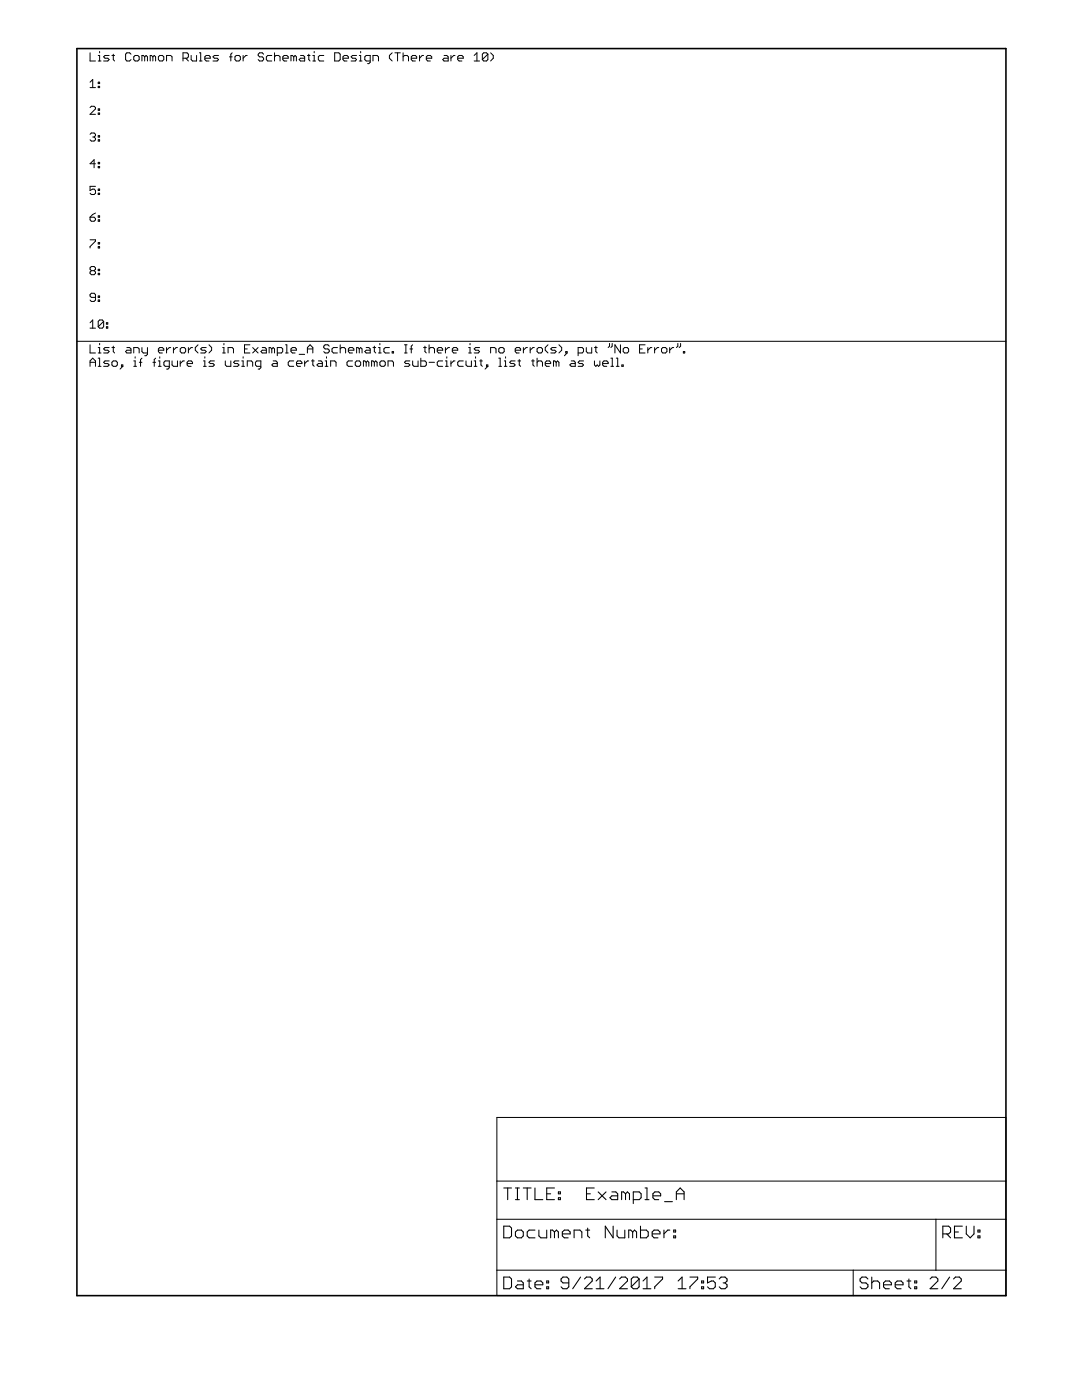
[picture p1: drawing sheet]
<svg xmlns="http://www.w3.org/2000/svg" width="216mm" height="279mm" viewBox="0 0 216 279" stroke-linecap="round" stroke-linejoin="round" font-family="sans-serif">
<g fill="none" stroke="#000" stroke-width=".2">
<path d="M18 10.5v1.7h1M18 16.4l.5-.5v1.6M18 17.5h1M19.6 12.2h.6M19.6 11.1h.3v1.1M19.6 16.4h.3v.3h-.3zM19.6 17.2h.3v.3h-.3zM19.9 10.3v.2M21.8 11.1h-.8l-.3 .2 .3 .3h.5l.3 .3-.3 .3h-.8M22.3 11.1h.6M22.6 10.8v1.1l.3 .3M26.1 10.8l-.2-.3h-.6l-.2 .3v1.1l.2 .3h.6l.2-.3"/>
<path d="M26.7 11.3l.3-.2h.5l.3 .2v.6l-.3 .3h-.5l-.3-.3zM28.9 11.3l-.3-.2h-.3v1.1M28.9 11.3v.9M28.9 11.3l.2-.2 .3 .2v.9M30.5 11.3l-.3-.2h-.2v1.1M30.5 11.3v.9M30.5 11.3l.3-.2 .3 .2v.9M31.6 11.3l.3-.2h.5l.3 .2v.6l-.3 .3h-.5l-.3-.3zM33.2 12.2v-1.1h.9l.2 .2v.9M36.5 11.6h.8l.3-.3v-.5l-.3-.3h-.8v1.7M37.1 11.6l.5 .6M38.1 11.1v.8l.3 .3h.8v-1.1"/>
<path d="M39.8 12.2h.5M39.8 10.5h.2v1.7M40.9 11.6h1.1v-.3l-.3-.2h-.6l-.2 .2v.6l.2 .3h.6M43.6 11.1h-.8l-.3 .2 .3 .3h.5l.3 .3-.3 .3h-.8M45.8 11.3h.5M46.3 10.5l-.2 .3v1.4M47.1 11.1h.6l.3 .2v.6l-.3 .3h-.6l-.2-.3v-.6zM48.5 11.1v1.1M49.3 11.1h-.2l-.6 .5M52.6 10.8l-.3-.3h-.5l-.3 .3v.3l.3 .2h.5l.3 .3v.3l-.3 .3h-.5l-.3-.3M54.2 11.1h-.8l-.3 .2v.6l.3 .3h.8M54.8 11.3l.3-.2h.5l.3 .2v.9"/>
<path d="M54.8 10.5v1.7M56.4 11.6h1.1v-.3l-.3-.2h-.5l-.3 .2v.6l.3 .3h.5M58.6 11.3l-.3-.2h-.2v1.1M58.6 11.3v.9M58.6 11.3l.3-.2 .2 .2v.9M60 11.1h.5l.3 .2v.9h-.8l-.3-.3 .3-.3h.8M61.3 11.1h.6M61.6 10.8v1.1l.3 .3M62.4 12.2h.6M62.4 11.1h.3v1.1M62.7 10.3v.2M64.6 11.1h-.8l-.3 .2v.6l.3 .3h.8"/>
<path d="M66.8 10.5h.8l.3 .3v1.1l-.3 .3h-.8zM68.4 11.6h1.1v-.3l-.3-.2h-.5l-.3 .2v.6l.3 .3h.5M71.1 11.1h-.8l-.2 .2 .2 .3h.6l.2 .3-.2 .3h-.8M71.7 12.2h.5M71.7 11.1h.3v1.1M72 10.3v.2M73.9 12.2h-.8l-.3-.3v-.6l.3-.2h.8v1.3l-.3 .3h-.3M74.4 12.2v-1.1h.8l.3 .2v.9M78.3 10.5l-.6 .6v.5l.6 .6M78.8 10.5h1.1M79.3 10.5v1.7M80.4 11.3l.3-.2h.5l.3 .2v.9"/>
<path d="M80.4 10.5v1.7M82.1 11.6h1v-.3l-.2-.2h-.6l-.2 .2v.6l.2 .3h.6M83.7 11.1v1.1M84.5 11.1h-.3l-.5 .5M85.1 11.6h1v-.3l-.2-.2h-.6l-.2 .2v.6l.2 .3h.6M88.6 11.1h.6l.2 .2v.9h-.8l-.3-.3 .3-.3h.8M90 11.1v1.1M90.8 11.1h-.3l-.5 .5M91.3 11.6h1.1v-.3l-.2-.2h-.6l-.3 .2v.6l.3 .3h.6M94.6 12.2h1.1M94.6 11.1l.6-.6v1.7M97.3 10.8v1.1l-.2 .3h-.6l-.3-.3"/>
<path d="M97.3 10.8l-.2-.3h-.6l-.3 .3v1.1M97.3 10.8l-1.1 1.1M97.9 10.5l.5 .6v.5l-.5 .6M18 21.5l.2-.3h.6l.2 .3v.2l-1 1.1h1M18 26.8l.2-.3h.6l.2 .3v.3l-.2 .2M18.5 27.3h.3M18.8 27.3l.2 .3v.3l-.2 .3h-.6l-.2-.3M19 37.2h-1v.8l.5-.3h.3l.2 .3v.6l-.2 .2h-.6l-.2-.2M19 32.7h-1l.8-.8v1.6M19.6 21.7h.3v.3h-.3zM19.6 22.6h.3v.2h-.3zM19.6 27.1h.3v.2h-.3z"/>
<path d="M19.6 27.9h.3v.3h-.3zM19.6 32.4h.3v.3h-.3zM19.6 33.2h.3v.3h-.3zM19.6 37.7h.3v.3h-.3zM19.6 38.6h.3v.2h-.3zM18 43.3h.8l.2 .3v.3l-.2 .3h-.6l-.2-.3zM18 47.9h1v.2l-1 1.1v.3M18.2 54l-.2-.3v-.2l.2-.3h.6l.2 .3v.2l-.2 .3M18.2 54l-.2 .3v.2l.2 .3h.6l.2-.3v-.2l-.2-.3M18.2 54h.6M19 59.4h-.8l-.2-.3v-.3l.2-.3h.6l.2 .3v1.1l-.2 .3h-.6l-.2-.3M19 42.5l-.5 .3-.5 .5"/>
<path d="M19.6 43.1h.3v.2h-.3zM19.6 43.9h.3v.3h-.3zM19.6 48.4h.3v.3h-.3zM19.6 49.2h.3v.3h-.3zM19.6 53.7h.3v.3h-.3zM19.6 54.5h.3v.3h-.3zM19.6 59.1h.3v.3h-.3zM19.6 59.9h.3v.3h-.3zM15.3 68.1h185.4M18 68.8v1.6h1M18 73.1v-1.1l.5-.5 .5 .5v1.1M18 64.4l.5-.5v1.6"/>
<path d="M18 65.5h1M18 72.3h1M19.6 69.4h.3v1M19.6 71.5h.3v1.6M19.6 70.4h.6M19.6 73.1h.6M19.9 68.5v.3M20.7 64.1l-.3-.2h-.5l-.3 .2v1.1M20.7 64.1v1.1l-.3 .3h-.5l-.3-.3M20.7 64.1l-1.1 1.1M21.2 65.2h.3v.3h-.3zM21.2 64.4h.3v.3h-.3z"/>
<path d="M21.8 69.4h-.8l-.3 .2 .3 .3h.5l.3 .3-.3 .2h-.8M21.8 72h-.8l-.3 .3 .3 .3h.5l.3 .2-.3 .3h-.8M22.3 69.4h.6M22.3 72.3l.3-.3h.5l.3 .3v.5l-.3 .3h-.5l-.3-.3zM22.6 69.1v1.1l.3 .2M24.2 72.8h.3v.3h-.3zM24.5 73.1l-.5 .6M25.3 69.4h.6l.2 .2v.8h-.8l-.2-.2 .2-.3h.8M26.7 70.4v-1h.8l.3 .2v.8M26.7 73.1h.5M26.7 72h.3v1.1M27 71.2v.3"/>
<path d="M27.8 72.3h.5M28.3 69.4v.8l.3 .2h.8M28.3 71.5l-.3 .3v1.3M29.4 69.4v1.3l-.3 .3h-.2M30.5 72.3h.6M31.1 71.5l-.3 .3v1.3M31.6 69.9h1.1v-.3l-.3-.2h-.5l-.3 .2v.6l.3 .2h.5M31.6 73.1h.6M31.6 72h.3v1.1M31.9 71.2v.3M33.2 69.4v1M33.8 73.1h-.8l-.3-.3v-.5l.3-.3h.8v1.4l-.3 .3h-.3"/>
<path d="M34.1 69.4h-.3l-.6 .5M34.3 72v.8l.3 .3h.8v-1.1M34.6 69.4v1M35.4 69.4h-.3l-.5 .5M36 69.6l.2-.2h.6l.2 .2v.6l-.2 .2h-.6l-.2-.2zM36 72v1.1M36.8 72h-.3l-.5 .6M37.3 72.6h1.1v-.3l-.3-.3h-.5l-.3 .3v.5l.3 .3h.5M37.6 69.4v1M38.4 69.4h-.3l-.5 .5M39.5 68.8l-.5 .6v.5l.5 .5M40.6 72h.3v1.1"/>
<path d="M40.6 73.1h.5M40.9 71.2v.3M41.1 69.4h-.8l-.3 .2 .3 .3h.6l.2 .3-.2 .2h-.9M41.7 68.8l.5 .6v.5l-.5 .5M42.8 72h-.8l-.3 .3 .3 .3h.5l.3 .2-.3 .3h-.8M44.4 70.4h.6M44.4 69.4h.3v1M44.7 68.5v.3M45 72v.8l.2 .3h.9v-1.1M45.5 70.4v-1h.8l.3 .2v.8M47.7 72h-.8l-.3 .3 .3 .3h.5l.3 .2-.3 .3h-.8M48.2 72h.3v1.1"/>
<path d="M48.2 73.1h.6M48.5 71.2v.3M48.8 69.6h.5M49.3 73.1v-1.1h.8l.3 .3v.8M49.9 68.8h-1.1v1.6h1.1M50.4 69.4l1.1 1M51.5 69.4l-1.1 1M52 73.1h-.8l-.2-.3v-.5l.2-.3h.8v1.4l-.2 .3h-.3M52.3 69.4h.6l.2 .2v.8h-.8l-.2-.2 .2-.3h.8M54.2 69.6l.3-.2 .3 .2v.8M54.2 69.6l-.2-.2h-.3v1M54.2 69.6v.8"/>
<path d="M54.5 72h.6l.2 .3v.8h-.8l-.2-.3 .2-.2h.8M55.3 70.4h.9l.2-.2v-.6l-.2-.2h-.9v1.6M57 70.4h.5M57 68.8h.2v1.6M58.1 69.9h1v-.3l-.2-.2h-.6l-.2 .2v.6l.2 .2h.6M58.6 72h-.8l-.3 .3v.5l.3 .3h.8M59.2 72.6h1v-.3l-.2-.3h-.6l-.2 .3v.5l.2 .3h.6M59.7 70.7h1.1M60.8 72v1.1M61.3 69.6h1.1M61.3 70.4v-1l.6-.6 .5 .6v1M61.6 72h-.3l-.5 .6"/>
<path d="M62.1 72h.6M62.4 71.8v1l.3 .3M63.5 72h.6l.2 .3v.8h-.8l-.3-.3 .3-.2h.8M64.9 73.1h.5M64.9 72h.3v1.1M65.2 71.2v.3M65.7 69.1l-.3-.3h-.5l-.3 .3v.3l.3 .2h.5l.3 .3v.3l-.3 .2h-.5l-.3-.2M66 73.1v-1.1h.8l.3 .3v.8M67.3 69.4h-.8l-.2 .2v.6l.2 .2h.8M67.9 68.8v1.6M67.9 69.6l.3-.2h.5l.3 .2v.8M69.5 69.9h1.1v-.3l-.3-.2h-.5l-.3 .2v.6l.3 .2h.5"/>
<path d="M70.3 72h-.8l-.3 .3v.5l.3 .3h.8M70.9 72.3l.3-.3h.5l.3 .3v.5l-.3 .3h-.5l-.3-.3zM71.7 69.6l-.3-.2h-.2v1M71.7 69.6v.8M71.7 69.6l.3-.2 .2 .2v.8M73.1 69.4h.5l.3 .2v.8h-.8l-.3-.2 .3-.3h.8M73.1 72.3l-.3-.3h-.3v1.1M73.1 72.3v.8M73.1 72.3l.2-.3 .3 .3v.8M74.4 69.4h.6M74.7 69.1v1.1l.3 .2M74.7 72.3v.8"/>
<path d="M74.7 72.3l-.3-.3h-.3v1.1M74.7 72.3l.3-.3 .2 .3v.8M75.5 70.4h.6M75.5 69.4h.3v1M75.8 68.5v.3M76.1 72h.5l.3 .3v.5l-.3 .3h-.5l-.3-.3v-.5zM77.4 73.1v-1.1h.9l.2 .3v.8M77.7 69.4h-.8l-.3 .2v.6l.3 .2h.8M78.3 70.2h.2v.2h-.2zM80.7 70.4h.5M80.7 68.8h.5M81 68.8v1.6"/>
<path d="M81.8 69.6h.5M81.8 72h-.8l-.3 .3 .3 .3h.5l.3 .2-.3 .3h-.8M82.3 72v.8l.3 .3h.8v-1.1M82.3 68.8l-.2 .3v1.3M84 71.5v1.6h.8l.3-.3v-.5l-.3-.3h-.8M84.5 69.4h.6M84.8 69.1v1.1l.3 .2M85.6 69.6l.3-.2h.5l.3 .2v.8M85.6 68.8v1.6M85.6 72.3h1.1M87.2 69.9h1.1v-.3l-.2-.2h-.6l-.3 .2v.6l.3 .2h.6M88.3 72h-.8l-.3 .3v.5l.3 .3h.8"/>
<path d="M88.9 69.4v1M88.9 73.1h.5M88.9 72h.3v1.1M89.2 71.2v.3M89.7 69.4h-.3l-.5 .5M90 72v1.1M90.3 69.9h1v-.3l-.2-.2h-.6l-.2 .2v.6l.2 .2h.6M90.8 72h-.3l-.5 .6M92.4 72h-.8l-.3 .3v.5l.3 .3h.8M93 72v.8l.3 .3h.8v-1.1M93.5 70.4h.6M93.5 69.4h.3v1"/>
<path d="M93.8 68.5v.3M94.6 73.1h.6M94.6 72h.3v1.1M94.9 71.2v.3M95.7 69.4h-.8l-.3 .2 .3 .3h.5l.3 .3-.3 .2h-.8M95.7 72h.5M96 71.8v1l.2 .3M97.1 72.8h.2v.3h-.2zM97.3 73.1l-.5 .6M97.9 70.4v-1h.8l.3 .2v.8M99.5 69.6l.3-.2h.5l.3 .2v.6l-.3 .2h-.5l-.3-.2zM99.5 71.5h.3v1.6"/>
<path d="M99.5 73.1h.6M100.6 73.1h.6M100.6 72h.3v1.1M100.9 71.2v.3M102.8 72h-.8l-.3 .3 .3 .3h.5l.3 .2-.3 .3h-.8M102.8 69.9h1.1v-.3l-.3-.2h-.5l-.3 .2v.6l.3 .2h.5M103.3 72h.6M103.6 71.8v1l.3 .3M104.4 69.4v1M105.2 69.4h-.2l-.6 .5M105.8 69.4v1M106.1 72h.5"/>
<path d="M106.3 71.8v1l.3 .3M106.6 69.4h-.3l-.5 .5M107.2 69.6l.2-.2h.6l.2 .2v.6l-.2 .2h-.6l-.2-.2zM107.2 72.3l.2-.3h.6l.2 .3v.8M107.2 71.5v1.6M108.8 72.6h1.1v-.3l-.3-.3h-.5l-.3 .3v.5l.3 .3h.5M109.3 68.8l-.5 .6v.5l.5 .5M111 69.4h-.8l-.3 .2 .3 .3h.5l.3 .3-.3 .2h-.8M111 72.3l-.3-.3h-.3v1.1M111 72.3v.8M111 72.3l.3-.3 .2 .3v.8M111.5 68.8l.6 .6v.5l-.6 .5"/>
<path d="M112.9 70.2h.3v.2h-.3zM113.2 70.4l-.6 .6M114 72h.5l.3 .3v.8h-.8l-.3-.3 .3-.2h.8M115.4 70.4h.8l.2-.2v-.6l-.2-.2h-.8v1.6M116.4 72h-.8l-.2 .3 .2 .3h.6l.2 .2-.2 .3h-.8M117 69.4v.8l.3 .2h.8v-1M118.6 72v.8l.3 .3 .3-.3 .2 .3 .3-.3v-.8M118.6 69.4h.6M118.9 69.1v1.1l.3 .2M120.2 72.6h1.1v-.3l-.2-.3h-.6l-.3 .3v.5l.3 .3h.6M121.6 68.5v.6l-.3 .3M121.9 71.5h.3v1.6"/>
<path d="M121.9 73.1h.5M122.2 68.5v.6l-.3 .3M123 71.5h.3v1.6M123 73.1h.5M123.8 68.8v1.6l-1.1-1.6v1.6M124.1 72.8h.3v.3h-.3zM124.4 69.6l.2-.2h.6l.2 .2v.6l-.2 .2h-.6l-.2-.2zM127.6 69.6h.6M128.7 68.8h-1.1v1.6h1.1M129.3 69.4v1M130.1 69.4h-.3l-.5 .5M130.6 69.4v1"/>
<path d="M131.4 69.4h-.2l-.6 .5M132.2 69.4h.6l.3 .2v.6l-.3 .2h-.6l-.2-.2v-.6zM133.6 69.4v1M134.4 69.4h-.2l-.6 .5M135.3 68.5v.6l-.3 .3M135.8 68.5v.6l-.3 .3M136.4 70.2h.2v.2h-.2zM99.1 223h101.6v35.6h-101.6zM99.1 235.7h101.6M99.1 243.3h101.6M99.1 253.5h101.6M170.2 253.5v5.1"/>
<path d="M186.8 243.3v10.2"/>
</g>
<path d="M15.3 9.7h185.4v248.9h-185.4z" fill="none" stroke="#000" stroke-width=".32"/>
<g fill="none" stroke="#000" stroke-width=".21">
<path d="M100.5 237.1h1.6M101.3 237.1v2.3M102.8 237.1h.8M102.8 239.4h.8M103.3 237.1v2.3M104.4 237.1h1.6M105.2 237.1v2.3M106.7 237.1v2.3h1.6M109.1 238.3h.8M110.6 237.1h-1.5v2.3h1.5M111.4 239h.4v.4h-.4zM111.4 237.9h.4v.4h-.4z"/>
<path d="M117 238.3h.8M118.6 237.1h-1.6v2.3h1.6M119.4 237.9l1.5 1.5M120.9 237.9l-1.5 1.5M122.1 237.9h.8l.4 .4v1.1h-1.2l-.4-.4 .4-.3h1.2M124.8 238.3l-.4-.4h-.4v1.5M124.8 238.3v1.1M124.8 238.3l.4-.4 .4 .4v1.1M126.4 239.4h1.2l.3-.4v-.7l-.3-.4h-1.2v2.3M128.7 237.1h.4v2.3M128.7 239.4h.8M130.3 238.7h1.5v-.4l-.4-.4h-.7l-.4 .4v.7l.4 .4h.7"/>
<path d="M132.6 239.8h1.6M135 238.3h1.5M135 239.4v-1.5l.7-.8 .8 .8v1.5M100.5 244.7h1.2l.4 .4v1.6l-.4 .3h-1.2zM100.5 254.9h1.2l.4 .3v1.6l-.4 .4h-1.2zM102.8 245.9l.5-.4h.7l.4 .4v.8l-.4 .3h-.7l-.5-.3zM103.3 255.7h.7l.4 .3v1.2h-1.1l-.5-.4 .5-.4h1.1M105.2 255.7h.8M105.6 255.2v1.6l.4 .4M106.7 256.4h1.6v-.4l-.4-.3h-.8l-.4 .3v.8l.4 .4h.8M106.7 245.5h-1.1l-.4 .4v.8l.4 .3h1.1M107.5 245.5v1.2l.4 .3h1.2v-1.5"/>
<path d="M109.1 256.8h.4v.4h-.4zM109.1 255.7h.4v.3h-.4zM110.6 245.9l-.3-.4h-.4v1.5M110.6 245.9l.4-.4 .4 .4v1.1M110.6 245.9v1.1M112.2 246.3h1.6v-.4l-.4-.4h-.8l-.4 .4v.8l.4 .3h.8M113.5 256h-1.2l-.3-.3v-.5l.3-.3h.8l.4 .3v1.6l-.4 .4h-.8l-.3-.4M114.6 247v-1.5h1.1l.4 .4v1.1M115.8 254.9l-1.5 2.3M116.6 255.2l.4-.3h.8l.4 .3v.5l-1.6 1.5h1.6M116.9 245.5h.8M117.3 245.1v1.6l.4 .3"/>
<path d="M119 257.2h1.5M119 255.7l.7-.8v2.3M122.3 244.7v2.3l-1.5-2.3v2.3M122.9 254.9l-1.6 2.3M123.1 245.5v1.2l.4 .3h1.2v-1.5M123.6 255.2l.4-.3h.8l.4 .3v.5l-1.6 1.5h1.6M126.2 245.9l-.3-.4h-.4v1.5M126.2 245.9v1.1M126.2 245.9l.4-.4 .4 .4v1.1M127.5 255.2v1.6l-.4 .4h-.7l-.4-.4M127.5 255.2l-.4-.3h-.7l-.4 .3v1.6M127.5 255.2l-1.5 1.6"/>
<path d="M127.8 244.7v2.3h1.2l.3-.3v-.8l-.3-.4h-1.2M128.3 257.2h1.6M128.3 255.7l.8-.8v2.3M130.1 246.3h1.6v-.4l-.4-.4h-.8l-.4 .4v.8l.4 .3h.8M130.6 254.9h1.6v.3l-1.6 1.6v.4M132.5 245.5v1.5M133.6 245.5h-.4l-.7 .8M134.4 246.7h.4v.3h-.4zM134.4 245.5h.4v.4h-.4zM135.3 257.2h1.6M135.3 255.7l.8-.8v2.3M137.7 254.9h1.5v.3l-1.5 1.6v.4"/>
<path d="M140 256.8h.4v.4h-.4zM140 255.7h.4v.3h-.4zM142.7 254.9h-1.5v1.1l.7-.3h.4l.4 .3v.8l-.4 .4h-.7l-.4-.4M143.5 255.2l.4-.3h.8l.4 .3v.5l-.4 .3M144.3 256h.4M144.7 256l.4 .4v.4l-.4 .4h-.8l-.4-.4M173.2 255.2l-.4-.3h-.8l-.4 .3v.5l.4 .3h.8l.4 .4v.4l-.4 .4h-.8l-.4-.4M173.9 256l.4-.3h.8l.4 .3v1.2M173.9 254.9v2.3M176.3 256.4h1.6v-.4l-.4-.3h-.8l-.4 .3v.8l.4 .4h.8M178.6 256.4h1.6v-.4l-.4-.3h-.8l-.4 .3v.8l.4 .4h.8M181 255.7h.8"/>
<path d="M181.4 255.2v1.6l.4 .4M182.5 256.8h.4v.4h-.4zM182.5 255.7h.4v.3h-.4zM185.6 255.2l.4-.3h.8l.3 .3v.5l-1.5 1.5h1.5M188.1 246.3h1.2l.4-.4v-.8l-.4-.4h-1.2v2.3M188.9 246.3l.8 .7M189.5 254.9l-1.6 2.3M190.3 255.2l.3-.3h.8l.4 .3v.5l-1.5 1.5h1.5M190.5 245.9h.7M192 244.7h-1.5v2.3h1.5M192.8 244.7v1.6l.8 .7 .8-.7v-1.6M195.1 246.7h.4v.3h-.4z"/>
<path d="M195.1 245.5h.4v.4h-.4z"/>
</g>
</svg>
